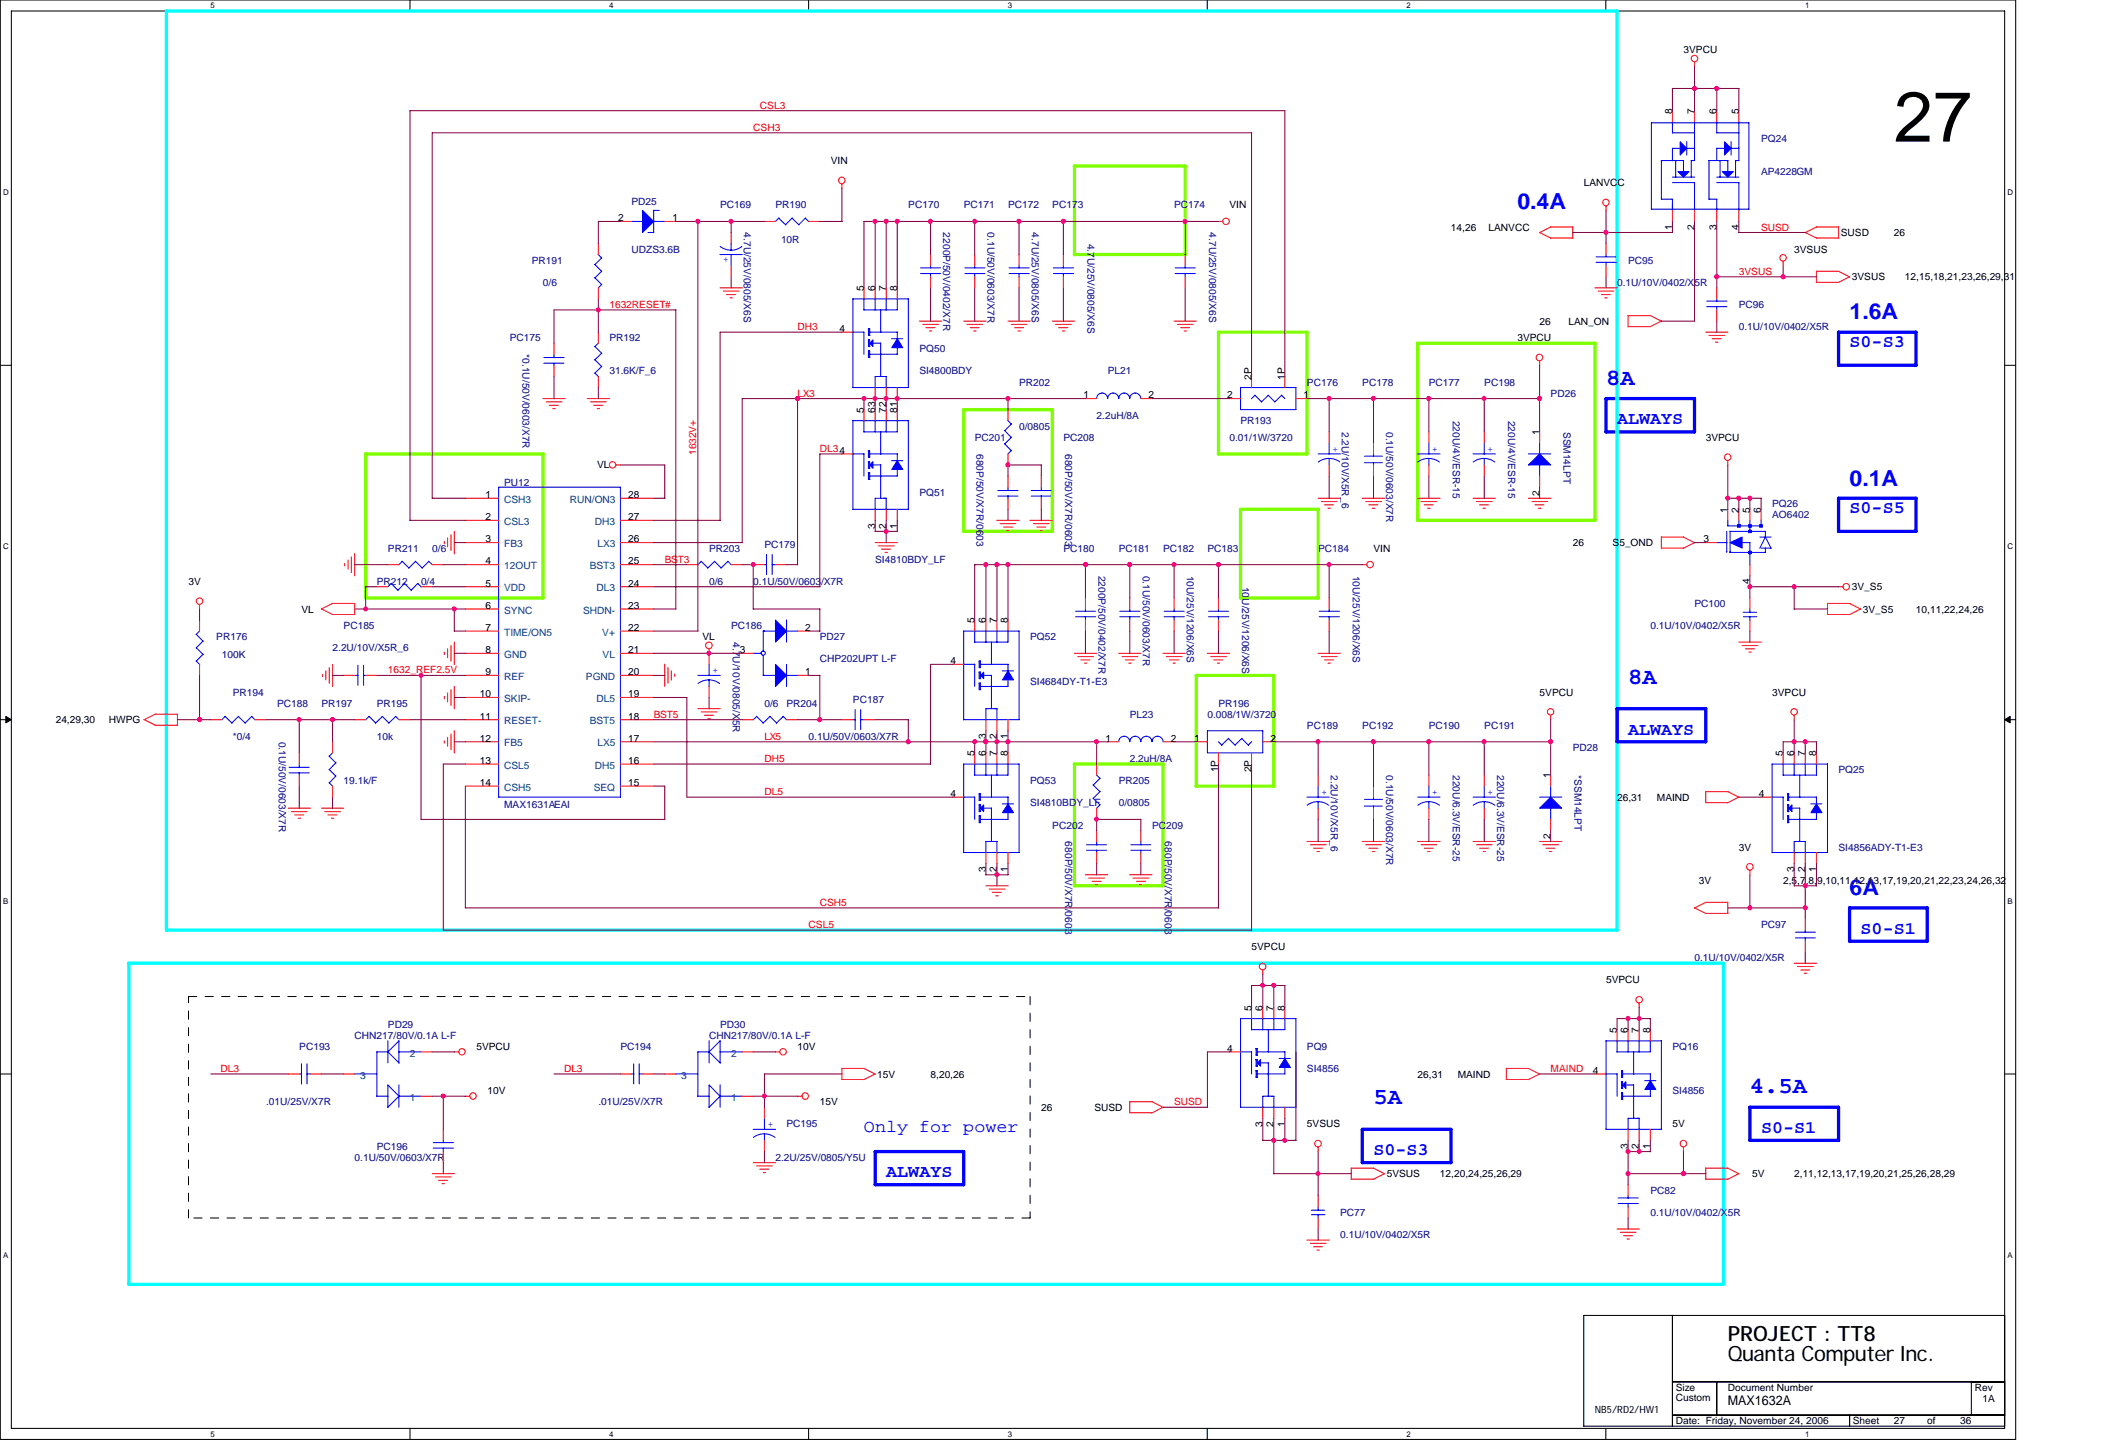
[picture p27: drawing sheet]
<svg xmlns="http://www.w3.org/2000/svg" width="259mm" height="177mm" viewBox="0 0 259 177" stroke-linecap="round" stroke-linejoin="round" font-family="sans-serif">
<defs><g id="words">
<text font-size="8.7" x="232.4" y="17.4">27</text>
<g font-size="2.9" fill="#00f">
<text x="197.1" y="47.2">8A</text>
<text x="199.8" y="83.9">8A</text>
<text x="168.5" y="135.6">5A</text>
<text x="214.7" y="134.2">4.5A</text>
</g>
<g font-size="2.7" fill="#00f">
<text x="186.2" y="25.6">0.4A</text>
<text x="227" y="39.2">1.6A</text>
<text x="227" y="59.6">0.1A</text>
<text x="227" y="109.9">6A</text>
</g>
<g font-size="2.6">
<text x="212" y="167.1">Quanta Computer Inc.</text>
<text x="212" y="164.6">PROJECT : TT8</text>
</g>
<g font-size="2.2" fill="#00f">
<text x="227" y="42.6">S0-S3</text>
<text x="198.4" y="52.1">ALWAYS</text>
<text x="227" y="63">S0-S5</text>
<text x="199.8" y="90.1">ALWAYS</text>
<text x="228.3" y="114.6">S0-S1</text>
<text x="106" y="139">Only for power</text>
<text x="168.5" y="141.8">S0-S3</text>
<text x="216.1" y="139.1">S0-S1</text>
<text x="108.8" y="144.5">ALWAYS</text>
</g>
<text font-size="1.6" x="212" y="172.4">MAX1632A</text>
<g font-size="1.2">
<text x="206.6" y="6.6">3VPCU</text>
<text x="205.2" y="14" transform="rotate(-90 205.2 14)">8</text>
<text x="207.9" y="14" transform="rotate(-90 207.9 14)">7</text>
<text x="210.6" y="14" transform="rotate(-90 210.6 14)">6</text>
<text x="213.4" y="14" transform="rotate(-90 213.4 14)">5</text>
<text x="102" y="20.2">VIN</text>
<text x="194.3" y="22.9">LANVCC</text>
<text x="75.9" y="27.2">2</text>
<text x="82.5" y="27.2">1</text>
<text x="150.9" y="25.6">VIN</text>
<text x="178.1" y="28.3">14,26</text>
<text x="182.7" y="28.3">LANVCC</text>
<text x="205.2" y="28.2" transform="rotate(-90 205.2 28.2)">1</text>
<text x="207.9" y="28.2" transform="rotate(-90 207.9 28.2)">2</text>
<text x="210.6" y="28.2" transform="rotate(-90 210.6 28.2)">3</text>
<text x="213.4" y="28.2" transform="rotate(-90 213.4 28.2)">4</text>
<text x="225.9" y="29">SUSD</text>
<text x="232.4" y="29">26</text>
<text x="106" y="35.7" transform="rotate(-90 106 35.7)">5</text>
<text x="107.4" y="35.7" transform="rotate(-90 107.4 35.7)">6</text>
<text x="108.7" y="35.7" transform="rotate(-90 108.7 35.7)">7</text>
<text x="110.1" y="35.7" transform="rotate(-90 110.1 35.7)">8</text>
<text x="220.2" y="31">3VSUS</text>
<text x="227.2" y="34.4">3VSUS</text>
<text x="233.8" y="34.4">12,15,18,21,23,26,29,31</text>
<text x="103" y="40.7">4</text>
<text x="186.2" y="41.9">3VPCU</text>
<text x="188.9" y="39.9">26</text>
<text x="192.5" y="39.9">LAN_ON</text>
<text x="153.6" y="46.6" transform="rotate(-90 153.6 46.6)">2P</text>
<text x="157.6" y="46.6" transform="rotate(-90 157.6 46.6)">1P</text>
<text x="106" y="50.7" transform="rotate(-90 106 50.7)">5</text>
<text x="107.4" y="50.7" transform="rotate(-90 107.4 50.7)">63</text>
<text x="108.7" y="50.7" transform="rotate(-90 108.7 50.7)">72</text>
<text x="110.1" y="50.7" transform="rotate(-90 110.1 50.7)">81</text>
<text x="132.9" y="48.9">1</text>
<text x="140.9" y="48.9">2</text>
<text x="150.6" y="48.9">2</text>
<text x="160" y="48.9">1</text>
<text x="188.9" y="53.4" transform="rotate(-90 188.9 53.4)">1</text>
<text x="73.3" y="57.4">VL</text>
<text x="209.3" y="54.1">3VPCU</text>
<text x="59.6" y="61.1">1</text>
<text x="59.6" y="63.8">2</text>
<text x="77.1" y="63.8">27</text>
<text x="77.1" y="61.1">28</text>
<text x="107.4" y="64.9" transform="rotate(-90 107.4 64.9)">3</text>
<text x="108.7" y="64.9" transform="rotate(-90 108.7 64.9)">2</text>
<text x="110.1" y="64.9" transform="rotate(-90 110.1 64.9)">1</text>
<text x="188.9" y="60.8" transform="rotate(-90 188.9 60.8)">2</text>
<text x="212" y="62.9" transform="rotate(-90 212 62.9)">1</text>
<text x="213.4" y="62.9" transform="rotate(-90 213.4 62.9)">2</text>
<text x="214.7" y="62.9" transform="rotate(-90 214.7 62.9)">5</text>
<text x="216.1" y="62.9" transform="rotate(-90 216.1 62.9)">6</text>
<text x="23.1" y="71.8">3V</text>
<text x="59.6" y="66.6">3</text>
<text x="59.6" y="69.3">4</text>
<text x="59.6" y="72">5</text>
<text x="77.1" y="72">24</text>
<text x="77.1" y="69.3">25</text>
<text x="77.1" y="66.6">26</text>
<text x="168.5" y="67.7">VIN</text>
<text x="193" y="67">26</text>
<text x="197.9" y="67">S5_OND</text>
<text x="209" y="66.6">3</text>
<text x="214.7" y="71.7" transform="rotate(-90 214.7 71.7)">4</text>
<text x="37" y="75.2">VL</text>
<text x="59.6" y="74.7">6</text>
<text x="59.6" y="77.4">7</text>
<text x="77.1" y="77.4">22</text>
<text x="77.1" y="74.7">23</text>
<text x="98.8" y="77.4">2</text>
<text x="119.6" y="76.5" transform="rotate(-90 119.6 76.5)">5</text>
<text x="121" y="76.5" transform="rotate(-90 121 76.5)">6</text>
<text x="122.3" y="76.5" transform="rotate(-90 122.3 76.5)">7</text>
<text x="123.7" y="76.5" transform="rotate(-90 123.7 76.5)">8</text>
<text x="227.2" y="72.5">3V_S5</text>
<text x="228.6" y="75.2">3V_S5</text>
<text x="235.1" y="75.2">10,11,22,24,26</text>
<text x="59.6" y="80.2">8</text>
<text x="59.6" y="82.9">9</text>
<text x="77.1" y="82.9">20</text>
<text x="77.1" y="80.2">21</text>
<text x="86.2" y="78.6">VL</text>
<text x="90.8" y="80.2">3</text>
<text x="98.8" y="82.9">1</text>
<text x="116.6" y="81.5">4</text>
<text x="6.8" y="88.8">24,29,30</text>
<text x="13.4" y="88.8">HWPG</text>
<text x="58.9" y="85.6">10</text>
<text x="58.9" y="88.3">11</text>
<text x="77.1" y="88.3">18</text>
<text x="77.1" y="85.6">19</text>
<text x="188.9" y="85.4">5VPCU</text>
<text x="217.5" y="85.4">3VPCU</text>
<text x="58.9" y="91">12</text>
<text x="58.9" y="93.7">13</text>
<text x="77.1" y="93.7">16</text>
<text x="77.1" y="91">17</text>
<text x="119.6" y="92.8" transform="rotate(-90 119.6 92.8)">5</text>
<text x="121" y="92.8" transform="rotate(-90 121 92.8)">6</text>
<text x="121" y="90.7" transform="rotate(-90 121 90.7)">3</text>
<text x="122.3" y="92.8" transform="rotate(-90 122.3 92.8)">7</text>
<text x="122.3" y="90.7" transform="rotate(-90 122.3 90.7)">2</text>
<text x="123.7" y="92.8" transform="rotate(-90 123.7 92.8)">8</text>
<text x="123.7" y="90.7" transform="rotate(-90 123.7 90.7)">1</text>
<text x="135.7" y="91">1</text>
<text x="143.7" y="91">2</text>
<text x="146.5" y="91">1</text>
<text x="149.5" y="94.8" transform="rotate(-90 149.5 94.8)">1P</text>
<text x="153.6" y="94.8" transform="rotate(-90 153.6 94.8)">2P</text>
<text x="155.9" y="91">2</text>
<text x="190.3" y="95.5" transform="rotate(-90 190.3 95.5)">1</text>
<text x="218.8" y="92.8" transform="rotate(-90 218.8 92.8)">5</text>
<text x="220.2" y="92.8" transform="rotate(-90 220.2 92.8)">6</text>
<text x="221.5" y="92.8" transform="rotate(-90 221.5 92.8)">7</text>
<text x="222.9" y="92.8" transform="rotate(-90 222.9 92.8)">8</text>
<text x="58.9" y="96.5">14</text>
<text x="77.1" y="96.5">15</text>
<text x="116.6" y="97.8">4</text>
<text x="198.4" y="98.3">26,31</text>
<text x="203.3" y="98.3">MAIND</text>
<text x="215.8" y="97.8">4</text>
<text x="121" y="107" transform="rotate(-90 121 107)">3</text>
<text x="122.3" y="107" transform="rotate(-90 122.3 107)">2</text>
<text x="123.7" y="107" transform="rotate(-90 123.7 107)">1</text>
<text x="190.3" y="103" transform="rotate(-90 190.3 103)">2</text>
<text x="213.4" y="104.4">3V</text>
<text x="220.2" y="107" transform="rotate(-90 220.2 107)">3</text>
<text x="221.5" y="107" transform="rotate(-90 221.5 107)">2</text>
<text x="222.9" y="107" transform="rotate(-90 222.9 107)">1</text>
<text x="208.5" y="108.5">3V</text>
<text x="218.8" y="108.5">2,5,7,8,9,10,11,12,13,17,19,20,21,22,23,24,26,32</text>
<text x="153.6" y="116.6">5VPCU</text>
<text x="153.6" y="124.1" transform="rotate(-90 153.6 124.1)">5</text>
<text x="154.9" y="124.1" transform="rotate(-90 154.9 124.1)">6</text>
<text x="156.3" y="124.1" transform="rotate(-90 156.3 124.1)">7</text>
<text x="157.6" y="124.1" transform="rotate(-90 157.6 124.1)">8</text>
<text x="197.1" y="120.7">5VPCU</text>
<text x="58.5" y="128.9">5VPCU</text>
<text x="97.9" y="128.9">10V</text>
<text x="150.6" y="129.1">4</text>
<text x="195.4" y="131.8">4</text>
<text x="198.4" y="126.8" transform="rotate(-90 198.4 126.8)">5</text>
<text x="199.8" y="126.8" transform="rotate(-90 199.8 126.8)">6</text>
<text x="201.1" y="126.8" transform="rotate(-90 201.1 126.8)">7</text>
<text x="202.5" y="126.8" transform="rotate(-90 202.5 126.8)">8</text>
<text x="59.8" y="134.3">10V</text>
<text x="100.6" y="135.7">15V</text>
<text x="107.7" y="132.2">15V</text>
<text x="114.2" y="132.2">8,20,26</text>
<text x="127.8" y="136.3">26</text>
<text x="134.3" y="136.3">SUSD</text>
<text x="174" y="132.2">26,31</text>
<text x="178.9" y="132.2">MAIND</text>
<text x="154.9" y="138.3" transform="rotate(-90 154.9 138.3)">3</text>
<text x="156.3" y="138.3" transform="rotate(-90 156.3 138.3)">2</text>
<text x="157.6" y="138.3" transform="rotate(-90 157.6 138.3)">1</text>
<text x="160.4" y="138.4">5VSUS</text>
<text x="199.8" y="141" transform="rotate(-90 199.8 141)">3</text>
<text x="201.1" y="141" transform="rotate(-90 201.1 141)">2</text>
<text x="202.5" y="141" transform="rotate(-90 202.5 141)">1</text>
<text x="205.2" y="138.4">5V</text>
<text x="170.2" y="144.5">5VSUS</text>
<text x="176.7" y="144.5">12,20,24,25,26,29</text>
<text x="215" y="144.5">5V</text>
<text x="220.2" y="144.5">2,11,12,13,17,19,20,21,25,26,28,29</text>
<text x="195.7" y="173.5">NB5/RD2/HW1</text>
<text x="205.6" y="171.9">Custom</text>
<text x="205.6" y="170.7">Size</text>
<text x="212" y="170.7">Document Number</text>
<text x="242.3" y="170.7">Rev</text>
<text x="243.3" y="172.1">1A</text>
<text x="205.6" y="174.8">Date: Friday, November 24, 2006</text>
<text x="227.4" y="174.8">Sheet</text>
<text x="232.4" y="174.8">27</text>
<text x="236.5" y="174.8">of</text>
<text x="240.6" y="174.8">36</text>
</g>
<g font-size="1.2" fill="#f00">
<text x="92.4" y="16.1">CSH3</text>
<text x="93.3" y="13.4">CSL3</text>
<text x="216.1" y="28.3">SUSD</text>
<text x="213.4" y="33.7">3VSUS</text>
<text x="74.8" y="37.8">1632RESET#</text>
<text x="97.9" y="40.5">DH3</text>
<text x="97.9" y="48.7">LX3</text>
<text x="85.4" y="55.8" transform="rotate(-90 85.4 55.8)">1632V+</text>
<text x="100.6" y="55.5">DL34</text>
<text x="81.6" y="69.1">BST3</text>
<text x="47.6" y="82.7">1632_REF2.5V</text>
<text x="80.2" y="88.1">BST5</text>
<text x="93.8" y="90.8">LX5</text>
<text x="93.8" y="93.5">DH5</text>
<text x="93.8" y="97.6">DL5</text>
<text x="99.2" y="113.9">CSL5</text>
<text x="100.6" y="111.2">CSH5</text>
<text x="27.1" y="131.6">DL3</text>
<text x="69.2" y="131.6">DL3</text>
<text x="190.3" y="131.6">MAIND</text>
<text x="144.1" y="135.7">SUSD</text>
</g>
<g font-size="1.2" fill="#000080">
<text x="216.1" y="17.4">PQ24</text>
<text x="216.1" y="21.5">AP4228GM</text>
<text x="77.5" y="25.2">PD25</text>
<text x="88.4" y="25.6">PC169</text>
<text x="91.3" y="28.5" transform="rotate(90 91.3 28.5)">4.7U/25V/0805/X6S</text>
<text x="95.2" y="25.6">PR190</text>
<text x="95.8" y="29.8">10R</text>
<text x="111.5" y="25.6">PC170</text>
<text x="115.8" y="28.5" transform="rotate(90 115.8 28.5)">2200P/50V/0402/X7R</text>
<text x="118.3" y="25.6">PC171</text>
<text x="121.2" y="28.5" transform="rotate(90 121.2 28.5)">0.1U/50V/0603/X7R</text>
<text x="123.7" y="25.6">PC172</text>
<text x="126.6" y="28.5" transform="rotate(90 126.6 28.5)">4.7U/25V/0805/X6S</text>
<text x="129.1" y="25.6">PC173</text>
<text x="133.4" y="29.9" transform="rotate(90 133.4 29.9)">4.7U/25V/0805/X6S</text>
<text x="144.1" y="25.6">PC174</text>
<text x="148.4" y="28.5" transform="rotate(90 148.4 28.5)">4.7U/25V/0805/X6S</text>
<text x="65.3" y="32.4">PR191</text>
<text x="66.6" y="35.1">0/6</text>
<text x="77.5" y="31">UDZS3.6B</text>
<text x="198.4" y="35.1">0.1U/10V/0402/X5R</text>
<text x="199.8" y="32.4">PC95</text>
<text x="62.5" y="41.9">PC175</text>
<text x="74.8" y="41.9">PR192</text>
<text x="213.4" y="37.8">PC96</text>
<text x="213.4" y="40.5">0.1U/10V/0402/X5R</text>
<text x="64.1" y="43.5" transform="rotate(90 64.1 43.5)">*0.1U/50V/0603/X7R</text>
<text x="74.8" y="46">31.6K/F_6</text>
<text x="112.8" y="43.2">PQ50</text>
<text x="112.8" y="46">SI4800BDY</text>
<text x="125" y="47.3">PR202</text>
<text x="135.9" y="46">PL21</text>
<text x="160.4" y="47.3">PC176</text>
<text x="167.2" y="47.3">PC178</text>
<text x="175.3" y="47.3">PC177</text>
<text x="182.1" y="47.3">PC198</text>
<text x="125" y="52.7">0/0805</text>
<text x="134.6" y="51.4">2.2uH/8A</text>
<text x="152.2" y="52.1">PR193</text>
<text x="164.7" y="53" transform="rotate(90 164.7 53)">2.2U/10V/X5R_6</text>
<text x="170.1" y="53" transform="rotate(90 170.1 53)">0.1U/50V/0603/X7R</text>
<text x="178.3" y="51.6" transform="rotate(90 178.3 51.6)">220U/4V/ESR-15</text>
<text x="185.1" y="51.6" transform="rotate(90 185.1 51.6)">220U/4V/ESR-15</text>
<text x="190.3" y="48.7">PD26</text>
<text x="191.9" y="53" transform="rotate(90 191.9 53)">SSM14LPT</text>
<text x="61.9" y="59.7">PU12</text>
<text x="119.6" y="54.1">PC201</text>
<text x="119.8" y="55.7" transform="rotate(90 119.8 55.7)">680P/50V/X7R/0603</text>
<text x="130.5" y="54.1">PC208</text>
<text x="130.7" y="55.7" transform="rotate(90 130.7 55.7)">680P/50V/X7R/0603</text>
<text x="150.9" y="54.1">0.01/1W/3720</text>
<text x="112.8" y="60.9">PQ51</text>
<text x="217.5" y="62.3">PQ26</text>
<text x="217.5" y="63.6">AO6402</text>
<text x="46.2" y="71.8">PR212</text>
<text x="47.6" y="67.7">PR211</text>
<text x="51.7" y="71.8">0/4</text>
<text x="53" y="67.7">0/6</text>
<text x="87" y="67.7">PR203</text>
<text x="87" y="71.8">0/6</text>
<text x="92.4" y="71.8">0.1U/50V/0603/X7R</text>
<text x="93.8" y="67.3">PC179</text>
<text x="107.4" y="69.1">SI4810BDY_LF</text>
<text x="130.5" y="67.7">PC180</text>
<text x="134.8" y="70.7" transform="rotate(90 134.8 70.7)">2200P/50V/0402/X7R</text>
<text x="137.3" y="67.7">PC181</text>
<text x="140.2" y="70.7" transform="rotate(90 140.2 70.7)">0.1U/50V/0603/X7R</text>
<text x="142.7" y="67.7">PC182</text>
<text x="145.6" y="70.7" transform="rotate(90 145.6 70.7)">10U/25V/1206/X6S</text>
<text x="148.2" y="67.7">PC183</text>
<text x="161.8" y="67.7">PC184</text>
<text x="166" y="70.7" transform="rotate(90 166 70.7)">10U/25V/1206/X6S</text>
<text x="42.2" y="77.2">PC185</text>
<text x="89.7" y="77.2">PC186</text>
<text x="152.4" y="72" transform="rotate(90 152.4 72)">10U/25V/1206/X6S</text>
<text x="202.5" y="77.2">0.1U/10V/0402/X5R</text>
<text x="207.9" y="74.5">PC100</text>
<text x="26.5" y="78.6">PR176</text>
<text x="27.2" y="80.8">100K</text>
<text x="40.8" y="79.9">2.2U/10V/X5R_6</text>
<text x="89.9" y="78.8" transform="rotate(90 89.9 78.8)">4.7U/10V/0805/X5R</text>
<text x="100.6" y="78.6">PD27</text>
<text x="100.6" y="81.3">CHP202UPT L-F</text>
<text x="126.4" y="78.6">PQ52</text>
<text x="28.6" y="85.4">PR194</text>
<text x="34" y="86.7">PC188</text>
<text x="39.5" y="86.7">PR197</text>
<text x="46.2" y="86.7">PR195</text>
<text x="93.8" y="86.7">0/6</text>
<text x="96.5" y="86.7">PR204</text>
<text x="104.7" y="86.3">PC187</text>
<text x="126.4" y="84">SI4684DY-T1-E3</text>
<text x="138.6" y="88.1">PL23</text>
<text x="148.2" y="88.1">0.008/1W/3720</text>
<text x="149.5" y="86.7">PR196</text>
<text x="160.4" y="89.5">PC189</text>
<text x="167.2" y="89.5">PC192</text>
<text x="175.3" y="89.5">PC190</text>
<text x="182.1" y="89.5">PC191</text>
<text x="28.6" y="90.8">*0/4</text>
<text x="34.2" y="91" transform="rotate(90 34.2 91)">0.1U/50V/0603/X7R</text>
<text x="46.2" y="90.8">10k</text>
<text x="99.2" y="90.8">0.1U/50V/0603/X7R</text>
<text x="138.6" y="93.5">2.2uH/8A</text>
<text x="163.3" y="95.1" transform="rotate(90 163.3 95.1)">2.2U/10V/X5R_6</text>
<text x="170.1" y="95.1" transform="rotate(90 170.1 95.1)">0.1U/50V/0603/X7R</text>
<text x="178.3" y="95.1" transform="rotate(90 178.3 95.1)">220U/6.3V/ESR-25</text>
<text x="183.7" y="95.1" transform="rotate(90 183.7 95.1)">220U/6.3V/ESR-25</text>
<text x="193" y="92.2">PD28</text>
<text x="193.2" y="95.1" transform="rotate(90 193.2 95.1)">*SSM14LPT</text>
<text x="225.6" y="94.9">PQ25</text>
<text x="42.2" y="96.2">19.1k/F</text>
<text x="61.9" y="99.1">MAX1631AEAI</text>
<text x="126.4" y="96.2">PQ53</text>
<text x="126.4" y="99">SI4810BDY_LF</text>
<text x="129.1" y="101.7">PC202</text>
<text x="137.3" y="96.2">PR205</text>
<text x="137.3" y="99">0/0805</text>
<text x="141.4" y="101.7">PC209</text>
<text x="130.7" y="103.3" transform="rotate(90 130.7 103.3)">680P/50V/X7R/0603</text>
<text x="142.9" y="103.3" transform="rotate(90 142.9 103.3)">680P/50V/X7R/0603</text>
<text x="225.6" y="104.4">SI4856ADY-T1-E3</text>
<text x="216.1" y="113.9">PC97</text>
<text x="207.9" y="118">0.1U/10V/0402/X5R</text>
<text x="36.7" y="128.9">PC193</text>
<text x="43.5" y="127.5">CHN217/80V/0.1A L-F</text>
<text x="47.6" y="126.1">PD29</text>
<text x="76.1" y="128.9">PC194</text>
<text x="87" y="127.5">CHN217/80V/0.1A L-F</text>
<text x="88.4" y="126.1">PD30</text>
<text x="160.4" y="128.9">PQ9</text>
<text x="160.4" y="131.6">SI4856</text>
<text x="205.2" y="128.9">PQ16</text>
<text x="32.7" y="135.7">.01U/25V/X7R</text>
<text x="73.4" y="135.7">.01U/25V/X7R</text>
<text x="205.2" y="134.3">SI4856</text>
<text x="43.5" y="142.5">0.1U/50V/0603/X7R</text>
<text x="46.2" y="141.1">PC196</text>
<text x="95.2" y="142.5">2.2U/25V/0805/Y5U</text>
<text x="96.5" y="138.4">PC195</text>
<text x="164.5" y="149.2">PC77</text>
<text x="202.5" y="146.5">PC82</text>
<text x="202.5" y="149.2">0.1U/10V/0402/X5R</text>
<text x="164.5" y="152">0.1U/10V/0402/X5R</text>
</g>
<g font-size="1.2" fill="#00f">
<text x="89.4" y="31.6" transform="rotate(180 89.4 31.6)">+</text>
<text x="163.5" y="55.5">+</text>
<text x="175.7" y="55.5">+</text>
<text x="182.5" y="55.5">+</text>
<text x="87.4" y="82.6">+</text>
<text x="162.2" y="97.6">+</text>
<text x="175.7" y="97.6">+</text>
<text x="182.5" y="97.6">+</text>
<text x="94.2" y="138.3">+</text>
</g>
<g font-size="1.2" fill="#004080">
<text x="61.9" y="61.7">CSH3</text>
<text x="61.9" y="64.4">CSL3</text>
<text x="69.9" y="61.7">RUN/ON3</text>
<text x="73" y="64.4">DH3</text>
<text x="61.9" y="67.2">FB3</text>
<text x="61.9" y="69.9">12OUT</text>
<text x="72.4" y="69.9">BST3</text>
<text x="73.3" y="67.2">LX3</text>
<text x="61.9" y="72.6">VDD</text>
<text x="61.9" y="75.3">SYNC</text>
<text x="71.6" y="75.3">SHDN-</text>
<text x="73.2" y="72.6">DL3</text>
<text x="61.9" y="78">TIME/ON5</text>
<text x="61.9" y="80.8">GND</text>
<text x="61.9" y="83.5">REF</text>
<text x="71.9" y="83.5">PGND</text>
<text x="73.9" y="78">V+</text>
<text x="74" y="80.8">VL</text>
<text x="61.9" y="86.2">SKIP-</text>
<text x="61.9" y="88.9">RESET-</text>
<text x="72.4" y="88.9">BST5</text>
<text x="73.2" y="86.2">DL5</text>
<text x="61.9" y="91.6">FB5</text>
<text x="61.9" y="94.3">CSL5</text>
<text x="73" y="94.3">DH5</text>
<text x="73.3" y="91.6">LX5</text>
<text x="61.9" y="97">CSH5</text>
<text x="72.9" y="97">SEQ</text>
<text x="50.3" y="129.7">2</text>
<text x="89.7" y="129.7">2</text>
<text x="44.2" y="132.4">3</text>
<text x="50.3" y="135.1">1</text>
<text x="83.6" y="132.4">3</text>
<text x="89.7" y="135.1">1</text>
</g>
<g font-size="1">
<text x="25.8" y="1">5</text>
<text x="74.8" y="1">4</text>
<text x="123.7" y="1">3</text>
<text x="172.6" y="1">2</text>
<text x="221.5" y="1">1</text>
<text x=".4" y="23.9">D</text>
<text x="246.3" y="23.9">D</text>
<text x=".4" y="67.4">C</text>
<text x="246.3" y="67.4">C</text>
<text x=".4" y="110.9">B</text>
<text x="246.3" y="110.9">B</text>
<text x=".4" y="154.4">A</text>
<text x="246.3" y="154.4">A</text>
<text x="25.8" y="176.3">5</text>
<text x="74.8" y="176.3">4</text>
<text x="123.7" y="176.3">3</text>
<text x="172.6" y="176.3">2</text>
<text x="221.5" y="176.3">1</text>
</g>
</g></defs>
<path d="M0 0h247.4v176.7h-247.4zM1.4 1.4h244.6v173.9h-244.6z" fill="none" stroke="#000" stroke-width=".13"/>
<g fill="#fff">
<path d="M25.8 .1h.6v1.1h-.6z"/>
<path d="M25.8 175.5h.6v1h-.6z"/>
</g>
<path d="M50.3 0v1.4M50.3 175.3v1.4" fill="none" stroke="#000" stroke-width=".13"/>
<g fill="#fff">
<path d="M74.8 .1h.5v1.1h-.5z"/>
<path d="M74.8 175.5h.5v1h-.5z"/>
</g>
<path d="M99.2 0v1.4M99.2 175.3v1.4" fill="none" stroke="#000" stroke-width=".13"/>
<g fill="#fff">
<path d="M123.7 .1h.5v1.1h-.5z"/>
<path d="M123.7 175.5h.5v1h-.5z"/>
</g>
<path d="M148.1 0v1.4M148.1 175.3v1.4" fill="none" stroke="#000" stroke-width=".13"/>
<g fill="#fff">
<path d="M172.6 .1h.5v1.1h-.5z"/>
<path d="M172.6 175.5h.5v1h-.5z"/>
</g>
<path d="M197.1 0v1.4M197.1 175.3v1.4" fill="none" stroke="#000" stroke-width=".13"/>
<g fill="#fff">
<path d="M221.5 .1h.5v1.1h-.5z"/>
<path d="M221.5 175.5h.5v1h-.5z"/>
<path d="M.4 23.1h.7v1.1h-.7z"/>
<path d="M246.3 23.1h.7v1.1h-.7z"/>
<path d="M.4 66.6h.7v1h-.7z"/>
<path d="M246.3 66.6h.7v1h-.7z"/>
</g>
<path d="M0 44.8h1.4M246 44.8h1.4" fill="none" stroke="#000" stroke-width=".13"/>
<g fill="#fff">
<path d="M.4 110.1h.6v1h-.6z"/>
<path d="M246.3 110.1h.7v1h-.7z"/>
</g>
<path d="M0 88.3h1.4M246 88.3h1.4" fill="none" stroke="#000" stroke-width=".13"/>
<path d="M.7 87.9l.7 .4-.7 .4zM246 88.3l.7-.4v.8z" fill="#000" stroke="#000" stroke-width=".12"/>
<g fill="#fff">
<path d="M.4 153.5h.6v1.1h-.6z"/>
<path d="M246.3 153.5h.7v1.1h-.7z"/>
</g>
<path d="M0 131.8h1.4M246 131.8h1.4M194.3 161.4h51.7v13.6h-51.7zM205.2 169.6h40.8M205.2 161.4v13.6M205.2 173.7h40.8M210.7 169.6v4.1M227 173.7v1.3M241.9 169.6v4.1" fill="none" stroke="#000" stroke-width=".13"/>
<path d="M197.1 48.9h10.8v4.1h-10.8zM225.6 40.8h9.5v4h-9.5zM225.6 61.2h9.5v4h-9.5zM198.4 87h10.9v4h-10.9zM227 111.4h9.5v4.1h-9.5zM167.2 138.6h10.9v4.1h-10.9zM214.7 135.9h10.9v4.1h-10.9zM107.4 141.3h10.9v4.1h-10.9z" fill="none" stroke="#00f" stroke-width=".4"/>
<path d="M23.1 122.3h103.3M126.4 122.3v27.2M23.1 149.5v-27.2M126.4 149.5h-103.3" fill="none" stroke="#000" stroke-width=".12" stroke-dasharray="1 1 1 1 1 1 1 1"/>
<path d="M20.4 1.4h178v112.8h-178zM15.8 118.2h195.7v39.4h-195.7z" fill="none" stroke="#0ff" stroke-width=".4"/>
<path d="M131.8 20.4h13.6v10.8h-13.6zM44.9 55.7h21.7v17.7h-21.7zM118.3 50.3h10.8v14.9h-10.8zM149.5 40.8h10.9v14.9h-10.9zM174 42.1h21.7v21.8h-21.7zM152.2 62.5h9.6v10.9h-9.6zM131.8 93.8h10.9v14.9h-10.9zM146.8 82.9h9.5v13.6h-9.5z" fill="none" stroke="#80ff00" stroke-width=".4"/>
<g fill="none" stroke="#f00" stroke-width=".13">
<path d="M205.2 13.6v1.3M207.9 7.6v.6M207.9 13.6v1.3M210.7 13.6v1.3M213.4 13.6v1.3M73.4 29.9v1.3M73.4 35.3v1.4M76.1 27.2h1.4M81.6 27.2h1.3M88.4 35.3h2.7M88.8 35.7h1.9M89.2 36.2h1.1"/>
<path d="M89.6 36.6h.3M89.7 28.5v1.4M89.7 32.6v1.4M93.8 27.2h1.4M99.2 27.2h1.4M103.3 22.6v.5M106 35.3v1.4M107.4 35.3v1.4M108.8 35.3v1.4M110.1 35.3v1.4M112.8 39.4h2.8M113.2 39.8h2"/>
<path d="M114.2 31.2v1.4M114.2 34v1.3M118.3 39.4h2.7M118.7 39.8h1.9M119.6 31.2v1.4M119.6 34v1.3M123.7 39.4h2.7M124.1 39.8h1.9M125 31.2v1.4M125 34v1.3M129.1 39.4h2.8M129.5 39.8h2"/>
<path d="M130.5 31.2v1.4M130.5 34v1.3M144.1 39.4h2.7M144.5 39.8h1.9M145.4 31.2v1.4M145.4 34v1.3M149.5 27.2h.5M188.9 28.5l1.4 .7M190.3 27.9h2.7M190.3 27.9l-1.4 .7M190.3 29.2h2.7M193 27.8v1.4"/>
<path d="M195.7 35.3h2.8M196.1 35.7h2M196.5 36.2h1.1M196.9 36.6h.3M197.1 25.3v.5M197.1 29.9v1.3M197.1 32.6v1.4M202.5 38.7l1.4 .7M202.5 38.7h-2.7v1.4h2.7M203.9 39.4l-1.4 .7M205.2 25.8v1.4M207.9 25.8v1.4"/>
<path d="M210.7 25.8v1.4M210.7 35.3v1.4M210.7 38v1.4M213.4 25.8v1.4M218.8 32.1v.5M221.5 28.5l1.4 .7M222.9 27.9h2.7M222.9 34.6h2.7M222.9 29.2h2.7M222.9 27.9l-1.4 .7M225.6 27.8v1.4M225.6 33.3l1.4 .7"/>
<path d="M225.6 33.3h-2.7v1.3M227 34l-1.4 .7M66.6 48.9h2.8M67 49.3h2M67.4 49.7h1.1M67.8 50.1h.3M68 42.1v1.4M68 44.8v1.4M72 48.9h2.8M72.5 49.3h1.9M72.9 49.7h1.1M73.3 50.1h.3"/>
<path d="M73.4 40.8v1.3M73.4 46.2v1.4M75.6 57.1h.6M103.3 40.8h1.4M103.3 55.7h1.4M106 50.3v1.3M107.4 47.6v1.3M107.4 50.3v1.3M108.8 47.6v1.3M108.8 50.3v1.3M110.1 47.6v1.3M110.1 50.3v1.3"/>
<path d="M113.6 40.2h1.1M114 40.6h.3M119.1 40.2h1.1M119.5 40.6h.3M123.7 50.3v1.3M123.7 55.7v1.4M123.7 58.4v1.4M124.5 40.2h1.1M124.9 40.6h.3M127.8 58.4v1.4M129.9 40.2h1.1M130.4 40.6h.2"/>
<path d="M133.2 48.9h1.4M140 48.9h1.4M144.9 40.2h1.1M145.3 40.6h.3M150.9 48.9h1.3M153.6 46.2v1.4M157.7 46.2v1.4M159 48.9h1.4M163.1 53v1.4M163.1 57.1v1.3M168.5 54.4v1.3M168.5 57.1v1.3"/>
<path d="M175.3 53v1.4M175.3 57.1v1.3M182.1 53v1.4M182.1 57.1v1.3M188.9 44.3v.6M188.9 53v1.4M188.9 58.4v1.4M209.3 40.8h2.7M209.7 41.2h1.9M210.1 41.6h1.1M210.5 42h.3M212 56.5v.6"/>
<path d="M24.5 74.2v.6M24.5 76.1v1.3M39.4 74.7l1.4 .7M40.8 75.4h2.7M40.8 74.1h2.7M40.8 74l-1.3 .7M42.3 69.2v.2M42.7 68.7v1.1M43.1 68.3v2M43.5 67.9v2.8M43.5 74.1v1.3M46.2 72h1.4"/>
<path d="M47.6 69.3h1.4M51.7 72h1.3M53 69.3h1.4M54.5 66.4v.3M54.9 66v1.1M54.9 79.6v1.1M55.3 65.6v2M55.3 79.2v2M55.7 65.2v2.8M55.7 78.8v2.8M57.1 66.6h4.1M57.1 72h4.1"/>
<path d="M57.1 61.2h4.1M57.1 69.3h4.1M57.1 63.9h4.1M57.1 77.4h4.1M57.1 74.7h4.1M76.1 66.6h4.1M76.1 72h4.1M76.1 61.2h4.1M76.1 69.3h4.1M76.1 63.9h4.1M76.1 77.4h4.1M76.1 74.7h4.1"/>
<path d="M84.3 69.3h1.3M87 79.6v1.9M89.7 69.3h1.4M92.4 69.3h1.4M95.2 69.3h1.3M97.9 77.4h1.3M107.4 66.6h2.7M107.4 62.5v1.4M107.8 67h1.9M108.2 67.4h1.1M108.6 67.8h.3M108.8 62.5v1.4"/>
<path d="M110.1 62.5v1.4M119.6 76.1v1.3M121 76.1v1.3M122.3 63.9h2.7M122.3 76.1v1.3M122.7 64.3h1.9M123.1 64.7h1.2M123.5 65.1h.3M123.7 61.2v1.3M123.7 76.1v1.3M126.4 63.9h2.7M126.8 64.3h1.9"/>
<path d="M127.2 64.7h1.1M127.6 65.1h.3M127.8 61.2v1.3M133.2 73.4v1.3M133.2 76.1v1.3M138.6 73.4v1.3M138.6 76.1v1.3M144.1 73.4v1.3M144.1 76.1v1.3M149.5 73.4v1.3M149.5 76.1v1.3M161.8 61.2h2.7"/>
<path d="M162.2 61.6h1.9M162.5 62h1.1M163 62.4h.3M163.1 73.4v1.3M163.1 76.1v1.3M167.1 69.3h.6M167.2 61.2h2.7M167.6 61.6h1.9M168 62h1.1M168.4 62.4h.3M174 61.2h2.7M174.4 61.6h1.9"/>
<path d="M174.8 62h1.1M175.2 62.4h.3M180.8 61.2h2.7M181.2 61.6h1.9M181.6 62h1.1M182 62.4h.3M187.6 61.2h2.7M188 61.6h1.9M188.4 62h1.1M188.8 62.4h.3M203.9 67.3h2.7M203.9 65.9h2.7"/>
<path d="M203.9 65.9v1.4M206.6 65.9l1.4 .7M207.9 66.6l-1.3 .7M209.3 66.6h1.4M212 62.5v1.4M213.4 78.8h2.7M213.4 62.5v1.4M213.8 79.2h1.9M214.2 79.6h1.1M214.7 62.5v1.4M214.7 69.3v1.4M214.7 73.4v1.3"/>
<path d="M214.7 76.1v1.3M216.1 62.5v1.4M224.2 75.4h2.8M224.3 74.1h2.7M224.3 74v1.4M225.6 72h.6M227 74.1l1.3 .7M228.3 74.7l-1.4 .7M17.7 88.3l1.4 .7M19 89h2.8M19.1 87.7h2.7M19.1 87.6l-1.4 .7"/>
<path d="M21.8 87.7v1.3M24.5 81.5v1.4M25.9 88.3h1.3M31.3 88.3h1.4M35.4 99.2h2.7M35.8 99.6h1.9M36.7 92.4v1.4M36.7 95.1v1.4M39.5 99.2h2.7M39.6 82.8v.2M39.9 99.6h1.9M40 82.3v1.1"/>
<path d="M40.4 81.9v2M40.8 81.5v2.8M40.8 91v1.4M40.8 96.5v1.3M42.2 82.9h1.3M43.5 88.3h1.4M44.9 82.9h1.3M49 88.3h1.3M54.5 80v.3M54.5 85.5v.3M54.5 90.9v.3M54.9 85v1.1"/>
<path d="M54.9 90.5v1.1M55.3 84.6v2M55.3 90.1v1.9M55.7 84.2v2.8M55.7 89.7v2.7M57.1 80.2h4.1M57.1 91h4.1M57.1 88.3h4.1M57.1 82.9h4.1M57.1 85.6h4.1M57.1 93.8h4.1M57.1 96.5h4.1"/>
<path d="M76.1 80.2h4.1M76.1 91h4.1M76.1 88.3h4.1M76.1 82.9h4.1M76.1 85.6h4.1M76.1 93.8h4.1M76.1 96.5h4.1M81.6 81.5v2.7M82 81.9v1.9M82.4 82.3v1.2M82.8 82.7v.3M85.6 87h2.8"/>
<path d="M86.1 87.4h1.9M86.4 87.8h1.1M86.9 88.2h.3M87 84.2v1.4M91.1 80.2h1.3M91.1 88.3h1.3M96.5 88.3h1.4M97.9 82.9h1.3M103.3 88.3h1.4M106 88.3h1.4M116.9 81.5h1.4M116.9 97.8h1.4"/>
<path d="M119.6 92.4v1.4M121 88.3v1.4M121 92.4v1.4M122.3 88.3v1.4M122.3 92.4v1.4M123.7 88.3v1.4M123.7 92.4v1.4M131.8 80.2h2.8M132.2 80.6h2M132.6 81h1.1M133.1 81.4h.3M134.6 93.8v1.3"/>
<path d="M134.6 99.2v1.4M135.9 91h1.4M137.3 80.2h2.7M137.7 80.6h1.9M138.1 81h1.1M138.5 81.4h.3M142.7 80.2h2.8M142.7 91h1.4M143.1 80.6h2M143.5 81h1.1M144 81.4h.2M146.8 91h1.4"/>
<path d="M148.2 80.2h2.7M148.6 80.6h1.9M148.9 81h1.1M149.4 81.4h.3M149.5 92.4v1.4M153.6 92.4v1.4M155 91h1.3M161.8 80.2h2.7M161.8 95.1v1.4M161.8 99.2v1.4M162.2 80.6h1.9M162.5 81h1.1"/>
<path d="M163 81.4h.3M168.5 96.5v1.3M168.5 99.2v1.4M175.3 95.1v1.4M175.3 99.2v1.4M182.1 95.1v1.4M182.1 99.2v1.4M190.3 87.8v.5M190.3 95.1v1.4M209.3 98.5h2.7M209.3 97.2h2.7M209.3 97.1v1.4"/>
<path d="M212 97.2l1.4 .7M213.4 97.8l-1.4 .7M214.6 80h.3M216.1 97.8h1.4M218.8 92.4v1.4M220.2 87.8v.5M220.2 92.4v1.4M221.5 92.4v1.4M222.9 92.4v1.4M36.2 100h1.1M36.6 100.4h.3M40.2 100h1.1"/>
<path d="M40.7 100.4h.3M121 108.7h2.7M121 104.6v1.4M121.4 109.1h1.9M121.8 109.5h1.1M122.2 109.9h.3M122.3 104.6v1.4M123.7 104.6v1.4M133.2 107.4h2.7M133.6 107.8h1.9M134 108.2h1.1M134.4 108.6h.3"/>
<path d="M134.6 101.9v1.4M134.6 104.6v1.4M138.6 107.4h2.8M139 107.8h1.9M139.5 108.2h1.1M139.8 108.6h.3M140 101.9v1.4M140 104.6v1.4M155 119v.6M160.4 103.3h2.7M160.8 103.7h1.9M161.2 104.1h1.1"/>
<path d="M161.6 104.5h.3M167.2 103.3h2.7M167.6 103.7h1.9M168 104.1h1.1M168.4 104.5h.3M174 103.3h2.7M174.4 103.7h1.9M174.8 104.1h1.1M175.2 104.5h.3M180.8 103.3h2.7M181.2 103.7h1.9M181.6 104.1h1.1"/>
<path d="M182 104.5h.3M188.9 103.3h2.8M189.3 103.7h2M189.7 104.1h1.1M190.1 104.5h.3M190.3 100.6v1.3M207.9 111.4l1.4 .7M209.3 110.7h2.7M209.3 110.7l-1.4 .7M209.3 112.1h2.7M212 110.7v1.4M214.7 106.8v.6"/>
<path d="M220.2 104.6v1.4M220.2 118.2h2.7M220.6 118.6h1.9M221 119h1.1M221.4 119.4h.3M221.5 104.6v1.4M221.5 112.8v1.4M221.5 115.5v1.4M222.9 104.6v1.4M35.4 131.8h1.3M38.1 131.8h1.4M42.2 131.8h1.3"/>
<path d="M51.7 134.5h1.3M51.7 129.1h1.3M54.4 138.6v1.4M55.7 129.1h.6M57.1 134.5h.6M76.1 131.8h1.4M78.8 131.8h1.4M81.6 131.8h1.3M91.1 134.5h1.3M91.1 129.1h1.3M93.8 135.9v1.3M93.8 140v1.3"/>
<path d="M95.1 129.1h.6M97.9 134.5h.5M103.3 132.5h2.7M106 131.1l1.4 .7M106 131.1h-2.7v1.4M107.4 131.8l-1.4 .7M138.6 136.6h2.8M141.4 135.2l1.3 .7M141.4 135.2h-2.8v1.4M142.7 135.9l-1.4 .7M150.9 129.1h1.3M153.6 123.7v1.3"/>
<path d="M155 123.7v1.3M155 135.9v1.3M156.3 123.7v1.3M156.3 135.9v1.3M157.7 123.7v1.3M157.7 135.9v1.3M188.9 131.8l-1.4 .7M189 131.8l-1.4-.7h-2.8v1.4h2.8M195.7 131.8h1.4M198.4 126.4v1.3M199.8 126.4v1.3M199.8 138.6v1.4"/>
<path d="M201.1 123.1v.6M201.1 126.4v1.3M201.1 138.6v1.4M202.5 126.4v1.3M202.5 138.6v1.4M53 144h2.8M53.4 144.4h2M53.8 144.9h1.1M54.2 145.3h.3M54.4 141.3v1.4M92.4 142.7h2.8M92.9 143.1h1.9"/>
<path d="M93.2 143.5h1.1M93.7 143.9h.3M160.4 152.2h2.7M160.8 152.6h1.9M161.2 153h1.1M161.6 153.4h.3M161.8 140.8v.6M161.8 146.7v1.4M161.8 149.5v1.3M165.8 144.7h2.7M165.8 143.4h2.8M165.8 143.3v1.4"/>
<path d="M168.5 143.4l1.4 .7M169.9 144l-1.4 .7M198.4 150.8h2.8M198.8 151.2h2M199.2 151.7h1.1M199.7 152.1h.3M199.8 145.4v1.3M199.8 148.1v1.4M206.6 140.8v.6M209.3 144.7h2.7M209.3 143.3v1.4M209.3 143.4h2.7"/>
<path d="M212 143.4l1.4 .7M213.4 144l-1.4 .7"/>
<circle cx="207.9" cy="7.2" r=".4"/>
<circle cx="103.3" cy="22.1" r=".4"/>
<circle cx="150.5" cy="27.2" r=".4"/>
<circle cx="197.1" cy="24.8" r=".4"/>
<circle cx="218.8" cy="31.6" r=".4"/>
<circle cx="75.2" cy="57.1" r=".39"/>
<circle cx="188.9" cy="43.9" r=".4"/>
<circle cx="212" cy="56.1" r=".4"/>
<circle cx="24.5" cy="73.8" r=".4"/>
<circle cx="87" cy="79.2" r=".4"/>
<circle cx="168.1" cy="69.3" r=".4"/>
<circle cx="226.5" cy="72" r=".4"/>
<circle cx="190.3" cy="87.4" r=".39"/>
<circle cx="220.2" cy="87.4" r=".39"/>
<circle cx="154.9" cy="118.6" r=".4"/>
<circle cx="214.7" cy="106.4" r=".4"/>
<circle cx="56.7" cy="129.1" r=".39"/>
<circle cx="58" cy="134.5" r=".4"/>
<circle cx="96.1" cy="129.1" r=".4"/>
<circle cx="98.8" cy="134.5" r=".4"/>
<circle cx="201.1" cy="122.7" r=".4"/>
<circle cx="161.7" cy="140.4" r=".4"/>
<circle cx="206.6" cy="140.4" r=".4"/>
</g>
<g fill="none" stroke="#00f" stroke-width=".13">
<path d="M203.9 19.7h2.7M203.9 19.7v4.8M205.2 14.9v1.4M205.2 16.3h2.8M205.6 19.7v2M206.2 18.2h-1v1.5M206.6 19.7v1.4M207 17.4v1.6M207 18.2h1M207.9 14.9v4.8M208 19.7h-.5v2M209.7 19.7h2.3"/>
<path d="M209.7 19.7v4.8M210.7 16.3h2.7M210.7 14.9v1.4M211.1 19.7v2M211.6 18.2h-.9v1.5M212 19.7v1.4M212.4 17.4v1.6M212.4 18.2h1M213.4 19.7h-.4v2.1M213.4 14.9v4.8M214.6 15.1v10.6M214.6 15.1l-12-.1v10.7"/>
<path d="M73 34.1l.8 .8M73 32.4l.8 .9M73.4 31.2l.4 .5M73.8 34.9l-.4 .4M73.8 33.3l-.8 .8M73.8 31.6l-.8 .9M77.5 27.2h1.4M80.2 25.8v2.7h-.7M80.2 27.2h1.4M80.2 25.8h.7M88.3 31.2h2.8M88.4 30.2a2.31 2.31 0 0 0 1.3 .5 2.16 2.16 0 0 0 1.3-.5"/>
<path d="M89.7 29.9v.8M89.7 31.2v1.4M95.6 26.8l.8 .8M95.6 26.8l-.4 .4M97.2 26.8l.8 .8M97.2 26.8l-.8 .8M98.8 26.8l.4 .4M98.8 26.8l-.8 .8M104.6 36.7h6.9M104.7 36.7v10.9M106 36.7v1.4M107.4 36.7v1.4"/>
<path d="M108.1 38v2.8M108.8 36.7v1.4M110.1 36.7v1.3h-4.1M111.5 36.7v10.9M113 33.6h2.4M113 32.9h2.4M114.2 32.6v.3M114.2 33.5v.5M118.4 33.6h2.5M118.4 32.9h2.5M119.6 32.6v.3M119.6 33.5v.5"/>
<path d="M123.8 33.6h2.5M123.8 32.9h2.5M125 32.6v.3M125 33.5v.5M129.3 33.6h2.4M129.3 32.9h2.4M130.5 32.6v.3M130.5 33.5v.5M144.2 33.6h2.5M144.2 32.9h2.5M145.4 32.6v.3M145.4 33.5v.5"/>
<path d="M195.9 32.2h2.4M195.9 31.5h2.4M197.1 31.2v.3M197.1 32.2v.4M202.6 25.7h12M203.9 24.4h1.3v1.4M205.2 22.4h2.8M205.2 21.7h2.8M207.9 22.4v3.4M209.4 37.6h2.5M209.4 37h2.5M209.7 24.4h1"/>
<path d="M210.7 22.4h2.7M210.7 21.7h2.7M210.7 24.4v1.4M210.7 36.7v.3M210.7 37.6v.4M213.4 22.4v3.4M61.2 59.8h14.9v38h-14.9zM66.7 43.9h2.5M66.7 44.6h2.5M68 43.5v.4M68 44.6v.2M73 42.5l.8 .9"/>
<path d="M73 44.2l.8 .8M73 45.8l.4 .4M73.4 42.1l-.4 .4M73.8 43.3l-.8 .9M73.8 45l-.8 .8M104.6 55.7h1.4M104.6 51.6h6.9M104.6 40.8h1.4M104.7 51.6v10.9M104.7 47.6h6.8M106 40.7v2.8M106 51.6v1.4"/>
<path d="M106 55.7v2.7M106.5 58h.2M106.5 56.7h.2M106.5 55.3h.2M106.5 43.1h.2M106.5 41.7h.2M106.5 40.4h.2M106.6 40.3v.9h.1v-.9M106.6 41.7v.8h.1v-.8M106.6 43.1v.8h.1v-.8M106.6 55.3v.8h.1v-.8M106.6 56.6v.9h.1v-.9"/>
<path d="M106.6 58v.8h.1v-.8M106.7 55.7h3.4M106.7 40.8h3.4M107.1 57.1h1M107.1 42.1h1M107.4 51.6v1.4M108.1 42.1v4.1M108.1 53v2.7M108.1 57v4.2M108.8 46.2v1.4M108.8 51.6v1.4M108.8 46.2h-1.4v1.4"/>
<path d="M109.4 56.5h1.4M109.4 41.6h1.4M110.1 40.7v.9M110.1 42.7v.8h-3.4M110.1 51.6v1.4h-4.1M110.1 55.7v.8M110.1 57.6v.8h-3.4M111.5 51.6v10.9M123.3 54.5l.8 .8M123.3 52.8l.8 .9M123.7 51.6l.4 .4M123.7 59.8v.4"/>
<path d="M124.1 55.3l-.4 .4M124.1 53.7l-.8 .8M124.1 52l-.8 .9M127.8 59.8v.4M134.6 48.9a.68 .68 0 0 1 .7-.7 .68 .68 0 0 1 .6 .7 .68 .68 0 0 1 .7-.7 .68 .68 0 0 1 .7 .7 .68 .68 0 0 1 .7-.7 .68 .68 0 0 1 .6 .7 .68 .68 0 0 1 .7-.7 .68 .68 0 0 1 .7 .7M152.2 47.6h6.8v2.7h-6.8zM154 48.5l.8 .8 .8-.8M154 48.5l-.4 .4M155.6 48.5l.8 .8 .8-.8 .5 .4M161.8 55.7h2.7M163.1 54.4v1.3M163.1 56.3v.8"/>
<path d="M164.4 56.7a2.15 2.15 0 0 0-1.3-.4 2.14 2.14 0 0 0-1.3 .4M167.4 56.8h2.2M167.4 56h2.2M168.5 55.7v.3M168.5 56.8v.3M174 55.7h2.7M174 56.7a2.19 2.19 0 0 1 2.6 0M175.3 54.4v1.3M175.3 56.3v.8M180.8 55.7h2.7M180.8 56.7a2.19 2.19 0 0 1 2.6 0M182.1 54.4v1.3"/>
<path d="M182.1 56.3v.8M187.6 55.7h2.7M188.9 54.3v1.4M188.9 57v1.4M24.1 77.9l.8 .8M24.1 79.5l.8 .8M24.5 77.4l-.4 .5M24.9 78.7l-.8 .8M48 71.6l.8 .9M48 71.6l-.4 .4M49.3 68.9l.9 .8M49.4 68.9l-.5 .4"/>
<path d="M49.6 71.6l.9 .9M49.7 71.6l-.9 .8M51 68.9l.8 .8M51 68.9l-.8 .8M51.3 71.6l.4 .4M51.3 71.6l-.8 .8M52.6 68.9l.4 .4M52.6 68.9l-.8 .8M86 68.9l.9 .8M86.1 68.9l-.5 .4M87.7 68.9l.8 .8M87.7 68.9l-.9 .8"/>
<path d="M89.3 68.9l.4 .4M89.3 68.9l-.8 .8M93.7 77.4h1.5M93.7 77.4v2.5M93.8 69.3h.3M94.1 68.1v2.4M94.7 69.3h.5M94.8 68.1v2.4M96.5 77.4h1.4M96.5 76.1v2.7M104.7 62.5h6.8M108.8 61.2v1.3"/>
<path d="M108.8 61.2h-1.4v1.3M118.2 77.4h6.8M118.3 77.4v10.9M119.6 77.4v1.4M121 77.4v1.4M121.7 78.8v2.8M122.3 77.4v1.4M122.4 60.2h2.5M122.4 60.9h2.5M123.7 60.9v.3M123.7 77.4v1.4h-4.1M125 77.4v10.9"/>
<path d="M126.5 60.2h2.5M126.5 60.9h2.5M127.8 60.9v.3M132 75.7h2.4M132 75h2.4M133.2 74.7v.3M133.2 75.7v.4M137.4 75.7h2.5M137.4 75h2.5M138.6 74.7v.3M138.6 75.7v.4M142.9 75.7h2.4"/>
<path d="M142.9 75h2.4M144.1 74.7v.3M144.1 75.7v.4M148.3 75.7h2.5M148.3 75h2.5M149.5 74.7v.3M149.5 75.7v.4M161.9 75.7h2.5M161.9 75h2.5M163.1 74.7v.3M163.1 75.7v.4M210.7 66.6h1.2"/>
<path d="M211.9 65.2v2.6M212 63.9v.7l4.1-.1M212.3 67.8h4.3M212.3 65.2v2.6M212.3 65.2h4.4l-.1 .7M213.4 63.9v.7M213.5 64.4h-.3l.1 .3h.2M213.5 64.4v.3M213.8 66.6h1l-.1 2.7M213.9 75.1h1.7M213.9 75.7h1.7M214.7 63.9v1.3"/>
<path d="M214.7 74.7v.5M214.7 75.7v.4M214.9 64.4h-.3v.3h.3M214.9 65.1h-.3v.3h.3M214.9 67.7h-.3v.3l.3-.1M214.9 64.4v.3M214.9 65.1v.3M214.9 67.6v.3M216 64.4h.3l-.1 .3h-.3M216 64.4v.3M216 65.9h1.3M216.1 63.8v.7"/>
<path d="M216.6 65.9l.7 1.4h-1.2M216.6 67.3v.5M216.6 65.9l-.7 1.4M24.1 81.1l.4 .5M24.9 80.3l-.8 .9M27.6 87.9l.9 .9M27.6 87.9l-.4 .4M29.2 87.9l.9 .9M29.3 87.9l-.9 .8M30.9 87.9l.4 .4M30.9 87.9l-.8 .8M35.5 94.2h2.4"/>
<path d="M35.5 94.8h2.4M36.7 93.8v.4M36.7 94.8v.3M40.4 96.1l.4 .4M40.4 94.4l.8 .8M40.4 92.8l.8 .8M40.8 92.4l-.4 .4M41.2 95.2l-.8 .9M41.2 93.6l-.8 .8M43.5 82.9h.4M43.9 81.6v2.5M44.6 82.9h.3"/>
<path d="M44.6 81.6v2.5M45.3 87.9l.8 .8M45.3 87.9l-.5 .4M46.9 87.9l.8 .8M46.9 87.9l-.8 .9M48.5 87.9l.5 .4M48.6 87.9l-.9 .9M85.6 82.9h2.8M87 83.4a2.14 2.14 0 0 1 1.3 .5M87 83.4a2.15 2.15 0 0 0-1.3 .5M87 81.5v1.4M87 83.4v.9"/>
<path d="M92.4 80.2h1M92.8 87.9l.9 .8M92.9 87.9l-.5 .4M93.7 82.9h1.5M93.7 80.4v2.5M94.5 87.9l.8 .8M94.5 87.9l-.9 .9M96.1 87.9l.4 .4M96.1 87.9l-.8 .9M96.5 82.9h1.4M96.5 81.5v2.8M104.7 88.3h.3"/>
<path d="M104.9 87.1v2.5M105.6 88.3h.4M105.6 87.1v2.5M118.2 97.8h1.4M118.2 81.5h1.4M118.2 93.8h6.8M118.3 88.3h6.8M118.3 93.8v10.8M119.6 81.5v2.7M119.6 93.8v1.3M119.6 97.8v2.8M120.1 83.8h.2"/>
<path d="M120.1 82.5h.2M120.1 81.1h.2M120.1 98.8h.2M120.1 97.4h.2M120.2 81.1v.8h.1v-.8M120.2 82.5v.8h.1v-.8M120.2 83.8v.8h.1v-.8M120.2 97.4v.8h.1v-.8M120.2 98.8v.8h.1v-.8M120.3 97.8h3.4M120.3 81.5h3.4M120.7 82.9h1"/>
<path d="M120.7 99.2h1M121 93.8v1.3M121.7 82.9v4.1M121.7 95.1v2.8M121.7 99.2v4.1M122.3 87v1.3M122.3 93.8v1.3M122.4 87h-1.4v1.3M123 82.3h1.4M123 98.7h1.4M123.7 81.5v.8M123.7 83.4v.8h-3.4"/>
<path d="M123.7 93.7v1.4h-4.1M123.7 97.8v.9M123.7 99.7v.9h-3.4M125 93.7v10.9M134.1 98l.9 .8M134.1 96.3l.9 .9M134.6 95.1l.4 .4M135 98.8l-.4 .4M135 97.1l-.8 .9M135 95.5l-.8 .9M137.3 91a.68 .68 0 0 1 .7-.6 .68 .68 0 0 1 .6 .6 .68 .68 0 0 1 .7-.6 .68 .68 0 0 1 .7 .6 .69 .69 0 0 1 .7-.6 .69 .69 0 0 1 .7 .6 .68 .68 0 0 1 .6-.6 .68 .68 0 0 1 .7 .6M148.2 89.7h6.8v2.7h-6.8z"/>
<path d="M149.5 91l.4 .5M149.9 91.4l.9-.8 .8 .9M152.4 90.6l.8 .9M152.4 90.6l-.8 .8M153.6 91l-.4 .4M160.4 97.8h2.7M160.4 98.8a2.19 2.19 0 0 1 2.6 0M161.8 96.5v1.4M161.8 98.4v.8M167.4 98.9h2.2M167.4 98.1h2.2M168.5 97.8v.3"/>
<path d="M168.5 98.9v.3M174 97.8h2.7M174 98.8a2.19 2.19 0 0 1 2.6 0M175.3 96.5v1.4M175.3 98.4v.8M180.8 97.8h2.7M180.8 98.8a2.19 2.19 0 0 1 2.6 0M182.1 96.5v1.4M182.1 98.4v.8M188.9 97.8h2.8M190.3 96.5v1.3M190.3 99.2v1.4"/>
<path d="M217.4 97.8h1.4M217.4 93.8h6.9M217.5 93.8v10.8M218.8 93.8v1.3M218.8 97.8v2.8M219.3 98.8h.2M219.3 97.4h.2M219.4 97.4v.8h.1v-.8M219.4 98.8v.8h.1v-.8M219.5 97.8h3.4M219.9 99.2h.9M220.2 93.8v1.3"/>
<path d="M220.8 95.1v2.8M220.8 99.2v4.1M221.5 93.8v1.3M222.2 98.7h1.4M222.9 93.7v1.4h-4.1M222.9 97.8v.9M222.9 99.7v.9h-3.4M224.3 93.7v10.9M118.3 104.6h6.8M120.2 100.1v.9h.1v-.9h-.2M122.3 103.3v1.3M122.4 103.3h-1.4v1.3"/>
<path d="M133.3 103.7h2.5M133.3 104.4h2.5M134.6 103.3v.4M134.6 104.3v.3M138.8 103.7h2.4M138.8 104.4h2.4M140 103.3v.4M140 104.3v.3M217.5 104.6h6.8M219.4 100.1v.9h.1v-.9h-.2M220.3 115.1h2.5M220.3 114.4h2.5"/>
<path d="M221.5 103.3v1.3M221.5 114.2v.2M221.5 115.1v.4M221.5 103.3h-1.3v1.3M36.7 131.8h.3M37 130.6v2.4M37.7 131.8h.4M37.7 130.6v2.4M43.5 131.8h2.7M46.2 129.1h1.4l1.4 1.4M46.2 129.1v5.4h1.4M47.6 127.7v2.8"/>
<path d="M48.9 129.1h2.8M48.9 134.5h2.8M49 127.7v2.8M49 133.1v2.8M49 127.7l-1.4 1.4M49 134.5l-1.4 1.4v-2.7l1.4 1.4M54.4 140v.3M77.5 131.8h.3M77.8 130.6v2.4M78.4 131.8h.4M78.4 130.6v2.4M82.9 131.8h2.7"/>
<path d="M85.6 129.1h1.4M85.6 129.1v5.4h1.4M87 127.7v2.8M87 129.1l1.4 1.4M88.3 129.1h2.8M88.3 134.5h2.8M88.4 127.7v2.8M88.4 133.1v2.8M88.4 127.7l-1.4 1.4M88.4 134.5l-1.4 1.4v-2.7l1.4 1.4M92.4 138.6h2.8M92.5 139.6a2.19 2.19 0 0 1 2.6 0"/>
<path d="M93.8 137.2v1.4M93.8 139.1v.9M152.2 129.1h1.4M152.2 125h6.8M153.6 125v1.4M153.6 129.1v2.7M154.1 131.4h.2v.8M154.1 130h.2M154.1 128.7h.2M154.1 131.4v.8h.2M154.1 128.7v.8h.2M154.1 130v.9h.2"/>
<path d="M154.3 129.1h3.4M154.3 128.7v.8M154.3 130v.9M154.7 130.5h.9v4M155 125v1.4M155.6 126.4v2.7M156.3 125v1.4M156.3 134.5v1.4M156.3 134.5h-1.3v1.4M157 129.9h1.3M157.7 131v.8h-3.4M157.7 125v1.4h-4.1"/>
<path d="M157.7 129.1v.8M159 125v10.9h-6.8v-10.9M197.1 131.8h1.3v2.7M197.1 127.7h6.8M197.1 127.7v10.9M198.4 127.7v1.4M199 134.1h.1M199 134.1v.8h.1M199.1 132.2v-.8h-.1v.8h.1M199.1 133.6v-.8l-.1-.1v.9h.1M199.1 131.8h3.4M199.1 134.1v.8"/>
<path d="M199.5 133.2h1M199.8 127.7v1.4M199.8 138.6v-1.4h1.4l-.1 1.4M200.5 129.1v2.7M200.5 133.1v4.1M201.1 127.7v1.4M201.8 132.6h1.4M202.5 127.7v1.4h-4.1M202.5 131.8v.8M202.5 133.7v.8h-3.4M203.9 127.7v10.9h-6.8M53.2 140.9h2.4"/>
<path d="M53.2 140.2h2.4M54.4 140.9v.4M160.9 148.5h1.7M160.9 149.1h1.7M161.8 148.1v.4M161.8 149.1v.4M198.6 147.7h2.4M198.6 147h2.4M199.8 146.7v.3M199.8 147.7v.4"/>
<circle cx="93.7" cy="80.2" r=".26"/>
</g>
<g fill="#00f" stroke="#00f" stroke-width=".13">
<path d="M110.1 56.5l.7 1.1h-1.4z" fill-rule="evenodd"/>
<path d="M106.7 57.1l.4-.4v.8z" fill-rule="evenodd"/>
<path d="M211.3 21.1h1.4l-.7 .6z" fill-rule="evenodd"/>
<path d="M205.9 21.1h1.4l-.7 .6z" fill-rule="evenodd"/>
<path d="M206.2 17.4l.8 .8-.8 .8z" fill-rule="evenodd"/>
<path d="M211.6 17.4l.8 .8-.8 .8z" fill-rule="evenodd"/>
<path d="M188.9 99.2l1.4-1.4 1.3 1.4z" fill-rule="evenodd"/>
<path d="M212.3 66.6l1.5-.7v1.4z" fill-rule="evenodd"/>
<path d="M202.5 132.6l.7 1.1h-1.4z" fill-rule="evenodd"/>
<path d="M199.1 133.2l.4-.4v.8z" fill-rule="evenodd"/>
<path d="M123.7 82.3l.7 1.1h-1.4z" fill-rule="evenodd"/>
<path d="M120.7 82.5v.8l-.4-.4z" fill-rule="evenodd"/>
<path d="M222.9 98.7l.7 1h-1.4z" fill-rule="evenodd"/>
<path d="M219.5 99.2l.4-.4v.8z" fill-rule="evenodd"/>
<path d="M95.2 81.5l1.3 1.4-1.3 1.3z" fill-rule="evenodd"/>
<path d="M95.2 76.1l1.3 1.3-1.3 1.4z" fill-rule="evenodd"/>
<path d="M157.7 129.9l.6 1.1h-1.3z" fill-rule="evenodd"/>
<path d="M154.3 130.5l.4-.5v.9z" fill-rule="evenodd"/>
<path d="M78.8 25.8l1.4 1.4-1.4 1.3z" fill-rule="evenodd"/>
<path d="M123.7 98.7l.7 1h-1.4z" fill-rule="evenodd"/>
<path d="M120.7 98.8v.8l-.4-.4z" fill-rule="evenodd"/>
<path d="M187.6 57.1l1.3-1.4 1.4 1.4z" fill-rule="evenodd"/>
<path d="M110.1 41.6l.7 1.1h-1.4z" fill-rule="evenodd"/>
<path d="M106.7 42.1l.4-.4v.8z" fill-rule="evenodd"/>
</g>
<g fill="none" stroke="#800040" stroke-width=".13">
<path d="M153.6 16.3v29.9M153.6 16.3h-100.6v44.9M157.7 13.6v32.6M157.7 13.6h-107.4v50.3h6.8M207.9 8.1v5.5M210.7 10.9v2.7M213.4 10.9v2.7M213.4 10.9h-8.2v2.7M73.4 36.7v4.1M76.2 27.2h-2.8v2.7M82.9 27.2h10.9M82.9 38v36.8"/>
<path d="M82.9 38h-14.9v4.1M85.6 27.2v50.3M89.7 27.2v1.4M89.7 34v1.3M100.6 27.2h2.7M103.3 23.1v4.1M107.4 27.2v8.1M108.8 27.2v8.1M110.1 27.2v8.1M114.2 27.2v4.1M114.2 35.3v4.1M119.6 27.2v4.1"/>
<path d="M119.6 35.3v4.1M125 27.2v4.1M125 35.3v4.1M130.5 27.2v4.1M130.5 35.3v4.1M145.4 27.2v4.1M145.4 35.3v4.1M149.5 27.2h-43.5v8.1M193 28.5h12.2M197.1 25.8v4.1M197.1 34v1.3M203.9 39.4h4.1"/>
<path d="M205.2 27.2v1.4M207.9 27.2v12.2M210.7 27.2v8.1M210.7 39.4v1.4M210.7 34h12.2M213.4 28.5h8.1M213.4 27.2v1.4M218.8 32.6v1.4M68 46.2v2.7M73.4 47.6v1.3M76.1 57.1h5.5M81.6 57.1v4.1"/>
<path d="M97.9 48.9v20.4M103.3 55.7h-2.7v16.3M103.3 40.8h-14.9v23.1M106 48.9v1.4M107.4 48.9v1.4M108.8 48.9v1.4M110.1 48.9v1.4M123.7 48.9v1.4M127.8 57.1v1.3M127.8 57.1h-4.1v1.3M133.2 48.9h-42.1v17.7h-10.9M141.4 48.9h9.5"/>
<path d="M160.4 48.9h28.6M163.1 48.9v4.1M163.1 58.4v2.8M168.5 48.9v5.5M168.5 58.4v2.8M175.3 48.9v4.1M175.3 58.4v2.8M182.1 48.9v4.1M182.1 58.4v2.8M188.9 44.8v8.2M188.9 59.8v1.4M212 57.1v5.4"/>
<path d="M24.5 74.7v1.4M43.5 69.3h4.1M43.5 74.7h13.6M44.8 72h1.4M44.9 72v2.8M53 72h4.1M53 61.2h4.1M54.4 69.3h2.7M55.7 66.6h1.4M55.7 74.7v2.7h1.4M80.2 69.3h4.1M80.2 61.2h1.4"/>
<path d="M80.2 74.7h2.7M80.2 77.4h5.5M80.2 72h20.4M80.2 63.9h8.2M91.1 69.3h1.4M92.4 74.7h8.2M92.4 69.3v5.5M96.5 69.3h1.4M99.2 77.4h1.4M100.6 74.7v2.8M107.4 63.9v1.3h2.7M108.8 63.9v2.7"/>
<path d="M110.1 63.9v1.3M121 69.3v6.8M122.3 69.3v6.8M123.7 62.5v1.4M123.7 69.3v6.8M127.8 62.5v1.4M133.2 69.3v4.1M133.2 77.4v2.8M138.6 69.3v4.1M138.6 77.4v2.8M144.1 69.3v4.1M144.1 77.4v2.8"/>
<path d="M149.5 69.3v4.1M149.5 77.4v2.8M163.1 69.3v4.1M163.1 77.4v2.8M167.2 69.3h-47.6v6.8M207.9 66.6h1.4M212 61.2h4.1M213.4 61.2v1.3M214.7 61.2v1.3M214.7 70.7v2.7M214.7 77.4v1.4M214.7 72h10.9"/>
<path d="M216.1 61.2v1.3M220.2 74.7h4.1M220.2 72v2.8M21.8 88.3h4.1M24.5 82.9v5.4M32.7 88.3h10.8M36.7 88.3v4.1M36.7 96.5v2.7M40.8 88.3v2.8M40.8 97.8v1.4M40.8 82.9h1.4M46.2 82.9h10.9"/>
<path d="M50.3 88.3h6.8M51.7 82.9v17.7M55.7 91h1.4M55.7 85.6h1.4M55.7 80.2h1.4M57.1 96.5v14.9M57.1 93.8h-2.7v20.4M80.2 91h55.8M80.2 82.9h1.4M80.2 88.3h10.9M80.2 85.6h4.1M80.2 93.8h34"/>
<path d="M80.2 80.2h10.9M80.2 96.5h1.4M81.6 96.5v4.1M84.3 97.8h32.6M84.3 85.6v12.3M87 85.6v1.4M97.9 88.3h5.4M99.2 82.9h1.4M100.6 82.9v5.4M107.4 88.3h4.1M111.5 88.3v2.8M116.9 81.5h-2.7v12.3"/>
<path d="M119.6 91v1.4M121 89.7v2.7M122.3 89.7v2.7M123.7 89.7v2.7M134.6 91v2.8M144.1 91h2.7M149.5 93.8v17.6M153.6 93.8v20.4M156.3 91h34M161.8 91v4.1M168.5 91v5.5M175.3 91v4.1"/>
<path d="M182.1 91v4.1M190.3 88.3v6.8M213.4 97.8h2.7M220.2 88.3v4.1M221.5 91v1.4M222.9 91v1.4M222.9 91h-4.1v1.4M51.7 100.6h29.9M54.4 114.2h99.2M57.1 111.4h92.4M121 106v1.4M121 107.4h2.7"/>
<path d="M122.3 106v2.7M123.7 106v1.4M134.6 100.6h5.4M134.6 100.6v1.3M134.6 106v1.4M140 100.5v1.4M140 106v1.4M155 119.6v4.1M161.8 100.6v2.7M168.5 100.6v2.7M175.3 100.6v2.7M182.1 100.6v2.7"/>
<path d="M190.3 101.9v1.4M212 111.4h9.5M214.7 107.4v4M220.2 106v2.7h2.7M221.5 106v6.8M221.5 116.9v1.3M222.9 106v2.7M25.9 131.8h9.5M39.5 131.8h2.7M53 134.5h4.1M53 129.1h2.8M54.4 134.5v4.1"/>
<path d="M68 131.8h8.2M80.2 131.8h1.4M92.4 134.5h5.5M92.4 129.1h2.8M103.3 131.8h-9.5v4.1M150.9 129.1h-2.7v6.8h-5.5M155 137.2v2.8M155 140h4M156.3 120.9v2.8M156.3 137.2v6.9M157.7 120.9v2.8M157.7 137.2v2.8"/>
<path d="M157.7 120.9h-4.1v2.8M159 129.1v10.9M188.9 131.8h6.8M199.8 125v1.4M199.8 140v5.4M201.1 123.7v2.7M201.1 140v1.4M202.5 125v1.4M202.5 140v1.4M202.5 125h-4.1v1.4M54.4 142.7v1.4M93.8 141.3v1.4"/>
<path d="M156.3 144h9.5M161.8 141.3v5.5M161.8 150.8v1.4M199.8 149.5v1.4M199.8 141.3h2.7M199.8 144h9.5M206.6 141.3v2.8"/>
</g>
<g fill="#f0f" stroke="#f0f" stroke-width=".13">
<circle cx="54.4" cy="134.5" r=".26"/>
<circle cx="197.1" cy="28.5" r=".27"/>
<circle cx="121" cy="91" r=".26"/>
<circle cx="201.1" cy="141.3" r=".25"/>
<circle cx="199.8" cy="144" r=".27"/>
<circle cx="168.5" cy="91" r=".26"/>
<circle cx="122.3" cy="107.3" r=".26"/>
<circle cx="168.5" cy="48.9" r=".26"/>
<circle cx="218.8" cy="34" r=".27"/>
<circle cx="214.7" cy="111.4" r=".26"/>
<circle cx="154.9" cy="120.9" r=".25"/>
<circle cx="214.7" cy="61.1" r=".26"/>
<circle cx="145.4" cy="27.2" r=".27"/>
<circle cx="220.2" cy="72" r=".26"/>
<circle cx="138.6" cy="69.3" r=".27"/>
<circle cx="144.1" cy="69.3" r=".27"/>
<circle cx="182.1" cy="91" r=".26"/>
<circle cx="182.1" cy="48.9" r=".26"/>
<circle cx="161.7" cy="144" r=".26"/>
<circle cx="119.6" cy="91" r=".26"/>
<circle cx="199.8" cy="141.3" r=".26"/>
<circle cx="156.3" cy="140" r=".26"/>
<circle cx="175.3" cy="48.9" r=".26"/>
<circle cx="121" cy="69.3" r=".26"/>
<circle cx="157.7" cy="140" r=".26"/>
<circle cx="51.7" cy="82.9" r=".26"/>
<circle cx="188.9" cy="48.9" r=".26"/>
<circle cx="133.2" cy="69.3" r=".26"/>
<circle cx="106" cy="48.9" r=".26"/>
<circle cx="134.5" cy="91" r=".26"/>
<circle cx="213.4" cy="61.1" r=".27"/>
<circle cx="36.7" cy="88.3" r=".27"/>
<circle cx="163.1" cy="48.9" r=".27"/>
<circle cx="92.4" cy="69.3" r=".26"/>
<circle cx="214.7" cy="72" r=".25"/>
<circle cx="40.8" cy="88.3" r=".27"/>
<circle cx="206.6" cy="144" r=".27"/>
<circle cx="87" cy="80.2" r=".25"/>
<circle cx="73.4" cy="38" r=".25"/>
<circle cx="161.7" cy="91" r=".26"/>
<circle cx="93.8" cy="134.5" r=".25"/>
<circle cx="221.5" cy="111.4" r=".26"/>
<circle cx="122.3" cy="69.3" r=".27"/>
<circle cx="163.1" cy="69.3" r=".27"/>
<circle cx="149.5" cy="69.3" r=".27"/>
<circle cx="108.7" cy="65.2" r=".26"/>
<circle cx="175.3" cy="91" r=".26"/>
<circle cx="125" cy="27.2" r=".27"/>
<circle cx="123.7" cy="69.3" r=".27"/>
<circle cx="122.3" cy="91" r=".27"/>
<circle cx="123.7" cy="91" r=".27"/>
<circle cx="156.3" cy="120.9" r=".26"/>
<circle cx="190.3" cy="91" r=".27"/>
<circle cx="220.2" cy="91" r=".27"/>
<circle cx="221.5" cy="91" r=".26"/>
<circle cx="89.7" cy="27.2" r=".27"/>
<circle cx="100.6" cy="88.3" r=".26"/>
<circle cx="221.5" cy="108.7" r=".26"/>
<circle cx="212" cy="61.1" r=".27"/>
<circle cx="44.9" cy="74.7" r=".26"/>
<circle cx="24.5" cy="88.3" r=".26"/>
<circle cx="210.7" cy="10.9" r=".26"/>
<circle cx="210.7" cy="34" r=".27"/>
<circle cx="199.8" cy="125" r=".27"/>
<circle cx="201.1" cy="125" r=".26"/>
<circle cx="111.4" cy="91" r=".27"/>
<circle cx="207.9" cy="10.9" r=".25"/>
<circle cx="110.1" cy="27.2" r=".27"/>
<circle cx="123.7" cy="48.9" r=".27"/>
<circle cx="119.6" cy="27.2" r=".26"/>
<circle cx="130.5" cy="27.2" r=".27"/>
<circle cx="107.4" cy="27.2" r=".26"/>
<circle cx="110.1" cy="48.9" r=".27"/>
<circle cx="108.7" cy="27.2" r=".27"/>
<circle cx="114.2" cy="27.2" r=".26"/>
<circle cx="108.7" cy="48.9" r=".27"/>
<circle cx="97.9" cy="48.9" r=".27"/>
<circle cx="85.6" cy="27.2" r=".26"/>
<circle cx="107.4" cy="48.9" r=".26"/>
<circle cx="134.6" cy="100.5" r=".25"/>
<circle cx="55.7" cy="74.7" r=".27"/>
<circle cx="123.7" cy="57.1" r=".27"/>
</g>
<use href="#words"/>
</svg>
